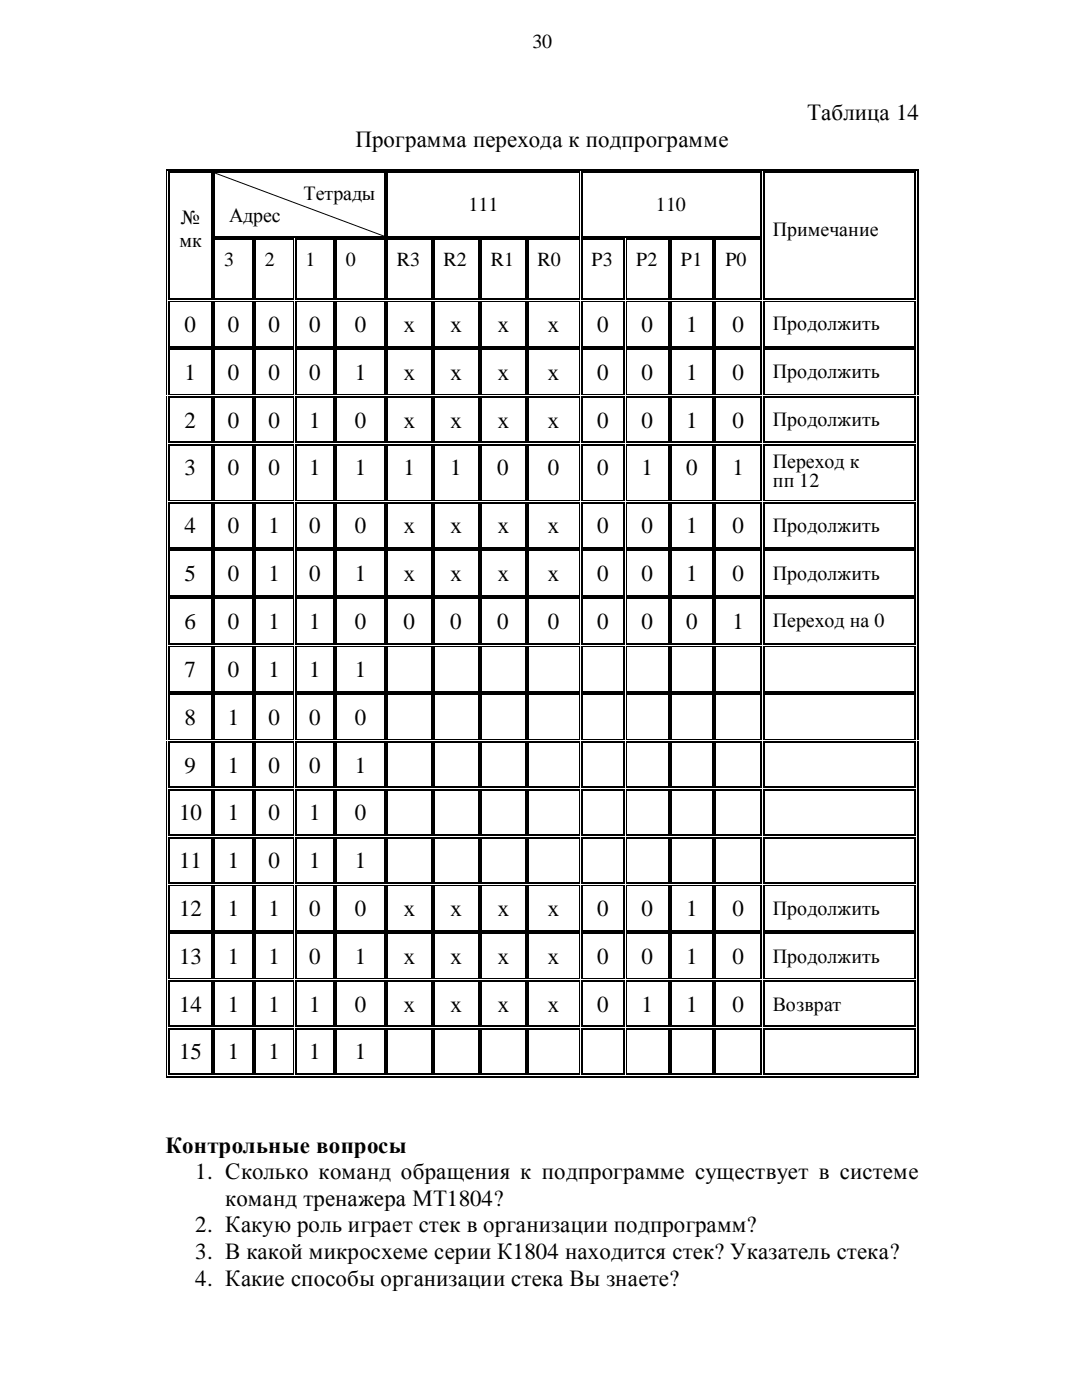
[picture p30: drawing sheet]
<svg xmlns="http://www.w3.org/2000/svg" width="216mm" height="279mm" viewBox="0 0 216 279" stroke-linecap="round" stroke-linejoin="round" font-family="sans-serif">
<defs><g id="words">
<g font-size="4.6">
<text x="71" y="29.4">Программапереходакподпрограмме</text>
<text x="161" y="24">Таблица14</text>
<text x="36.8" y="66.2">0</text>
<text x="45.5" y="66.2">0</text>
<text x="53.6" y="66.2">0</text>
<text x="61.7" y="66.2">0</text>
<text x="70.8" y="66.2">0</text>
<text x="80.6" y="66.2">х</text>
<text x="89.9" y="66.2">х</text>
<text x="99.3" y="66.2">х</text>
<text x="109.3" y="66.2">х</text>
<text x="119.1" y="66.2">0</text>
<text x="128" y="66.2">0</text>
<text x="136.9" y="66.2">1</text>
<text x="146.1" y="66.2">0</text>
<text x="36.8" y="75.8">1</text>
<text x="45.5" y="75.8">0</text>
<text x="53.6" y="75.8">0</text>
<text x="61.7" y="75.8">0</text>
<text x="70.8" y="75.8">1</text>
<text x="80.6" y="75.8">х</text>
<text x="89.9" y="75.8">х</text>
<text x="99.3" y="75.8">х</text>
<text x="109.3" y="75.8">х</text>
<text x="119.1" y="75.8">0</text>
<text x="128" y="75.8">0</text>
<text x="136.9" y="75.8">1</text>
<text x="146.1" y="75.8">0</text>
<text x="36.8" y="85.3">2</text>
<text x="45.5" y="85.3">0</text>
<text x="53.6" y="85.3">0</text>
<text x="61.7" y="85.3">1</text>
<text x="70.8" y="85.3">0</text>
<text x="80.6" y="85.3">х</text>
<text x="89.9" y="85.3">х</text>
<text x="99.3" y="85.3">х</text>
<text x="109.3" y="85.3">х</text>
<text x="119.1" y="85.3">0</text>
<text x="128" y="85.3">0</text>
<text x="136.9" y="85.3">1</text>
<text x="146.1" y="85.3">0</text>
<text x="36.8" y="94.8">3</text>
<text x="45.5" y="94.8">0</text>
<text x="53.6" y="94.8">0</text>
<text x="61.7" y="94.8">1</text>
<text x="70.8" y="94.8">1</text>
<text x="80.5" y="94.8">1</text>
<text x="89.8" y="94.8">1</text>
<text x="99.2" y="94.8">0</text>
<text x="109.3" y="94.8">0</text>
<text x="119.1" y="94.8">0</text>
<text x="128" y="94.8">1</text>
<text x="136.9" y="94.8">0</text>
<text x="146.1" y="94.8">1</text>
<text x="36.8" y="106.4">4</text>
<text x="45.5" y="106.4">0</text>
<text x="53.6" y="106.4">1</text>
<text x="61.7" y="106.4">0</text>
<text x="70.8" y="106.4">0</text>
<text x="80.6" y="106.4">х</text>
<text x="89.9" y="106.4">х</text>
<text x="99.3" y="106.4">х</text>
<text x="109.3" y="106.4">х</text>
<text x="119.1" y="106.4">0</text>
<text x="128" y="106.4">0</text>
<text x="136.9" y="106.4">1</text>
<text x="146.1" y="106.4">0</text>
<text x="36.8" y="115.9">5</text>
<text x="45.5" y="115.9">0</text>
<text x="53.6" y="115.9">1</text>
<text x="61.7" y="115.9">0</text>
<text x="70.8" y="115.9">1</text>
<text x="80.6" y="115.9">х</text>
<text x="89.9" y="115.9">х</text>
<text x="99.3" y="115.9">х</text>
<text x="109.3" y="115.9">х</text>
<text x="119.1" y="115.9">0</text>
<text x="128" y="115.9">0</text>
<text x="136.9" y="115.9">1</text>
<text x="146.1" y="115.9">0</text>
<text x="36.8" y="125.5">6</text>
<text x="45.5" y="125.5">0</text>
<text x="53.6" y="125.5">1</text>
<text x="61.7" y="125.5">1</text>
<text x="70.8" y="125.5">0</text>
<text x="80.5" y="125.5">0</text>
<text x="89.8" y="125.5">0</text>
<text x="99.2" y="125.5">0</text>
<text x="109.3" y="125.5">0</text>
<text x="119.1" y="125.5">0</text>
<text x="128" y="125.5">0</text>
<text x="136.9" y="125.5">0</text>
<text x="146.1" y="125.5">1</text>
<text x="36.8" y="135">7</text>
<text x="45.5" y="135">0</text>
<text x="53.6" y="135">1</text>
<text x="61.7" y="135">1</text>
<text x="70.8" y="135">1</text>
<text x="36.8" y="144.6">8</text>
<text x="45.5" y="144.6">1</text>
<text x="53.6" y="144.6">0</text>
<text x="61.7" y="144.6">0</text>
<text x="70.8" y="144.6">0</text>
<text x="36.8" y="154.2">9</text>
<text x="45.5" y="154.2">1</text>
<text x="53.6" y="154.2">0</text>
<text x="61.7" y="154.2">0</text>
<text x="70.8" y="154.2">1</text>
<text x="35.7" y="163.7">10</text>
<text x="45.5" y="163.7">1</text>
<text x="53.6" y="163.7">0</text>
<text x="61.7" y="163.7">1</text>
<text x="70.8" y="163.7">0</text>
<text x="35.7" y="173.2">11</text>
<text x="45.5" y="173.2">1</text>
<text x="53.6" y="173.2">0</text>
<text x="61.7" y="173.2">1</text>
<text x="70.8" y="173.2">1</text>
<text x="35.7" y="182.8">12</text>
<text x="45.5" y="182.8">1</text>
<text x="53.6" y="182.8">1</text>
<text x="61.7" y="182.8">0</text>
<text x="70.8" y="182.8">0</text>
<text x="80.6" y="182.8">х</text>
<text x="89.9" y="182.8">х</text>
<text x="99.3" y="182.8">х</text>
<text x="109.3" y="182.8">х</text>
<text x="119.1" y="182.8">0</text>
<text x="128" y="182.8">0</text>
<text x="136.9" y="182.8">1</text>
<text x="146.1" y="182.8">0</text>
<text x="35.7" y="192.4">13</text>
<text x="45.5" y="192.4">1</text>
<text x="53.6" y="192.4">1</text>
<text x="61.7" y="192.4">0</text>
<text x="70.8" y="192.4">1</text>
<text x="80.6" y="192.4">х</text>
<text x="89.9" y="192.4">х</text>
<text x="99.3" y="192.4">х</text>
<text x="109.3" y="192.4">х</text>
<text x="119.1" y="192.4">0</text>
<text x="128" y="192.4">0</text>
<text x="136.9" y="192.4">1</text>
<text x="146.1" y="192.4">0</text>
<text x="35.7" y="201.9">14</text>
<text x="45.5" y="201.9">1</text>
<text x="53.6" y="201.9">1</text>
<text x="61.7" y="201.9">1</text>
<text x="70.8" y="201.9">0</text>
<text x="80.6" y="201.9">х</text>
<text x="89.9" y="201.9">х</text>
<text x="99.3" y="201.9">х</text>
<text x="109.3" y="201.9">х</text>
<text x="119.1" y="201.9">0</text>
<text x="128" y="201.9">1</text>
<text x="136.9" y="201.9">1</text>
<text x="146.1" y="201.9">0</text>
<text x="35.7" y="211.4">15</text>
<text x="45.5" y="211.4">1</text>
<text x="53.6" y="211.4">1</text>
<text x="61.7" y="211.4">1</text>
<text x="70.8" y="211.4">1</text>
<text x="33" y="230">Контрольныевопросы</text>
<text x="38.9" y="235.3">1. Сколько команд обращения к подпрограммесуществует в системе</text>
<text x="38.9" y="246">2. Какую рольиграет стекв организацииподпрограмм?</text>
<text x="45" y="240.6">команд тренажераМТ1804?</text>
<text x="38.9" y="251.3">3. В какой микросхемесерииК1804 находится стек? Указательстека?</text>
<text x="38.9" y="256.6">4. Какиеспособы организациистекаВы знаете?</text>
</g>
<g font-size="4">
<text x="106.3" y="9.7">30</text>
<text x="60.5" y="39.9">Тетрды</text>
<text x="68.5" y="39.9">а</text>
<text x="36.1" y="44.8">№</text>
<text x="45.7" y="44.4">Адр</text>
<text x="52.5" y="44.4">ес</text>
<text x="93.5" y="42.2">111</text>
<text x="130.9" y="42.2">110</text>
<text x="154.2" y="47.1">Примечание</text>
<text x="35.8" y="49.4">мк</text>
<text x="44.7" y="53.2">3</text>
<text x="52.8" y="53.2">2</text>
<text x="61" y="53.2">1</text>
<text x="69" y="53.2">0</text>
<text x="79.2" y="53.2">R3</text>
<text x="88.5" y="53.2">R2</text>
<text x="97.9" y="53.2">R1</text>
<text x="107.3" y="53.2">R0</text>
<text x="118.1" y="53.2">P3</text>
<text x="127" y="53.2">P2</text>
<text x="135.9" y="53.2">P1</text>
<text x="144.8" y="53.2">P0</text>
<text x="154.2" y="66">Продолжить</text>
<text x="154.2" y="75.5">Продолжить</text>
<text x="154.2" y="85.1">Продолжить</text>
<text x="154.2" y="93.4">Перход к</text>
<text x="160.8" y="93.4">е</text>
<text x="154.2" y="97.1">пп12</text>
<text x="154.2" y="106.2">Продолжить</text>
<text x="154.2" y="115.7">Продолжить</text>
<text x="154.2" y="125.2">Перход на0</text>
<text x="160.8" y="125.2">е</text>
<text x="154.2" y="182.5">Продолжить</text>
<text x="154.2" y="192.1">Продолжить</text>
<text x="154.2" y="201.7">Возврат</text>
</g>
</g></defs>
<g fill="none" stroke="#000" stroke-width=".2">
<path d="M33.3 33.8v26.1M42.9 34.5l33.8 12.7M115.7 34.5v12.7M33.3 59.9v9.4M58.6 47.8v11.7M115.7 47.8v11.7M125 47.8v11.7M33.3 69.4v9.5M33.3 79v9.5M33.8 60.1h8.4M33.8 78.7h8.4M42.9 60.1h7.5"/>
<path d="M42.9 78.7h7.5M51.1 60.1h7.4M51.1 78.7h7.4M58.6 60.2v8.9M58.6 69.8v8.9M58.6 79.3v8.8M59.2 60.1h7.3M59.2 78.7h7.3M67.2 60.1h9.5M67.2 78.7h9.5M77.4 60.1h8.6M77.4 78.7h8.6"/>
<path d="M86.7 60.1h8.7M86.7 78.7h8.7M96.1 60.1h8.6M96.1 78.7h8.6M105.4 60.1h10.2M105.4 78.7h10.2M115.7 60.2v8.9M115.7 69.8v8.9M115.7 79.3v8.8M116.2 60.1h8.2M116.2 78.7h8.2M125 60.2v8.9"/>
<path d="M125 69.8v8.9M125 79.3v8.8M125.1 60.1h8.2M125.1 78.7h8.2M134 60.1h8.2M134 78.7h8.2M142.8 60.1h8.9M142.8 78.7h8.9M152.5 60.1h30M152.5 78.7h30M33.3 88.6v11.4M33.8 99.8h8.4"/>
<path d="M42.9 99.8h7.5M51.1 99.8h7.4M58.6 88.9v10.8M59.2 99.8h7.3M67.2 99.8h9.5M77.4 99.8h8.6M86.7 99.8h8.7M96.1 99.8h8.6M105.4 99.8h10.2M115.7 88.9v10.8M116.2 99.8h8.2M125 88.9v10.8"/>
<path d="M125.1 99.8h8.2M134 99.8h8.2M142.8 99.8h8.9M152.5 99.8h30M33.3 100.1v9.5M33.3 109.6v9.5M33.3 119.2v9.5M58.6 100.4v8.8M58.6 110v8.8M58.6 119.5v8.9M115.7 100.4v8.8M115.7 110v8.8"/>
<path d="M115.7 119.5v8.9M125 100.4v8.8M125 110v8.8M125 119.5v8.9M33.3 128.8v9.5M33.3 138.3v9.4M33.8 128.9h8.4M42.9 128.9h7.5M51.1 128.9h7.4M58.6 129v8.9M58.6 138.6v8.9M59.2 128.9h7.3"/>
<path d="M67.2 128.9h9.5M77.4 128.9h8.6M86.7 128.9h8.7M96.1 128.9h8.6M105.4 128.9h10.2M115.7 129v8.9M115.7 138.6v8.9M116.2 128.9h8.2M125 129v8.9M125 138.6v8.9M125.1 128.9h8.2M134 128.9h8.2"/>
<path d="M142.8 128.9h8.9M152.5 128.9h30M33.3 147.8v9.5M33.3 157.4v9.5M33.8 147.6h8.4M42.9 147.6h7.5M51.1 147.6h7.4M58.6 148.2v8.8M58.6 157.7v8.8M59.2 147.6h7.3M67.2 147.6h9.5M77.4 147.6h8.6"/>
<path d="M86.7 147.6h8.7M96.1 147.6h8.6M105.4 147.6h10.2M115.7 148.2v8.8M115.7 157.7v8.8M116.2 147.6h8.2M125 148.2v8.8M125 157.7v8.8M125.1 147.6h8.2M134 147.6h8.2M142.8 147.6h8.9M152.5 147.6h30"/>
<path d="M33.3 167v9.4M33.3 176.5v9.5M33.8 176.7h8.4M42.9 176.7h7.5M51.1 176.7h7.4M58.6 167.3v8.8M58.6 176.8v8.9M59.2 176.7h7.3M67.2 176.7h9.5M77.4 176.7h8.6M86.7 176.7h8.7M96.1 176.7h8.6"/>
<path d="M105.4 176.7h10.2M115.7 167.3v8.8M115.7 176.8v8.9M116.2 176.7h8.2M125 167.3v8.8M125 176.8v8.9M125.1 176.7h8.2M134 176.7h8.2M142.8 176.7h8.9M152.5 176.7h30M33.3 186.1v9.4M33.3 195.6v9.5"/>
<path d="M33.8 195.3h8.4M42.9 195.3h7.5M51.1 195.3h7.4M58.6 186.4v8.8M58.6 195.9v8.8M59.2 195.3h7.3M67.2 195.3h9.5M77.4 195.3h8.6M86.7 195.3h8.7M96.1 195.3h8.6M105.4 195.3h10.2M115.7 186.4v8.8"/>
<path d="M115.7 195.9v8.8M116.2 195.3h8.2M125 186.4v8.8M125 195.9v8.8M125.1 195.3h8.2M134 195.3h8.2M142.8 195.3h8.9M152.5 195.3h30M33.3 205.1v9.7M58.6 205.5v8.8M115.7 205.5v8.8M125 205.5v8.8"/>
</g>
<g fill="#000">
<path d="M33.2 33.8h.2v.2h-.2zM33.5 34.3h.3v.2h-.3zM42.2 34.3h.3v.2h-.3zM42.6 33.8h.2v.2h-.2zM42.7 34.3h.2v.2h-.2zM76.7 34.3h.3v.2h-.3zM77 33.8h.2v.2h-.2zM77.1 34.3h.3v.2h-.3zM115.6 34.3h.1v.2h-.1zM115.8 33.8h.3v.2h-.3zM115.9 34.3h.3v.2h-.3zM151.7 34.3h.3v.2h-.3z"/>
<path d="M152.1 33.8h.2v.2h-.2zM152.2 34.3h.3v.2h-.3zM182.5 34.3h.3v.2h-.3zM183 33.8h.2v.2h-.2zM33.5 59.5h.3v.3h-.3zM42.2 59.5h.3v.3h-.3zM42.7 47.2h.2v.2h-.2zM42.7 47.6h.2v.2h-.2zM42.7 59.5h.2v.3h-.2zM50.4 47.6h.2v.2h-.2zM50.4 59.5h.2v.3h-.2zM50.8 47.6h.3v.2h-.3z"/>
<path d="M50.8 59.5h.3v.3h-.3zM58.5 47.6h.2v.2h-.2zM58.5 59.5h.2v.3h-.2zM58.9 47.6h.3v.2h-.3zM58.9 59.5h.3v.3h-.3zM66.5 47.6h.3v.2h-.3zM66.5 59.5h.3v.3h-.3zM67 47.6h.2v.2h-.2zM67 59.5h.2v.3h-.2zM76.7 47.2h.3v.2h-.3zM76.7 47.6h.3v.2h-.3zM76.7 59.5h.3v.3h-.3z"/>
<path d="M77.1 47.2h.3v.2h-.3zM77.1 47.6h.3v.2h-.3zM77.1 59.5h.3v.3h-.3zM86 47.6h.3v.2h-.3zM86 59.5h.3v.3h-.3zM86.4 47.6h.3v.2h-.3zM86.4 59.5h.3v.3h-.3zM95.4 47.6h.3v.2h-.3zM95.4 59.5h.3v.3h-.3zM95.8 47.6h.3v.2h-.3zM95.8 59.5h.3v.3h-.3zM104.7 47.6h.3v.2h-.3z"/>
<path d="M104.7 59.5h.3v.3h-.3zM105.2 47.6h.2v.2h-.2zM105.2 59.5h.2v.3h-.2zM115.6 47.2h.1v.2h-.1zM115.6 47.6h.1v.2h-.1zM115.6 59.5h.1v.3h-.1zM115.9 47.2h.3v.2h-.3zM115.9 47.6h.3v.2h-.3zM115.9 59.5h.3v.3h-.3zM124.4 47.6h.2v.2h-.2zM124.4 59.5h.2v.3h-.2zM124.9 47.6h.2v.2h-.2z"/>
<path d="M124.9 59.5h.2v.3h-.2zM133.3 47.6h.2v.2h-.2zM133.3 59.5h.2v.3h-.2zM133.8 47.6h.2v.2h-.2zM133.8 59.5h.2v.3h-.2zM142.2 47.6h.2v.2h-.2zM142.2 59.5h.2v.3h-.2zM142.6 47.6h.2v.2h-.2zM142.6 59.5h.2v.3h-.2zM151.7 47.2h.3v.2h-.3zM151.7 47.6h.3v.2h-.3zM151.7 59.5h.3v.3h-.3z"/>
<path d="M152.2 59.5h.3v.3h-.3zM182.5 59.5h.3v.3h-.3zM33.5 60h.3v.2h-.3zM33.5 69.1h.3v.2h-.3zM33.5 69.5h.3v.3h-.3zM33.5 78.7h.3v.1h-.3zM33.5 79.1h.3v.2h-.3zM42.2 60h.3v.2h-.3zM42.2 69.1h.3v.2h-.3zM42.2 69.5h.3v.3h-.3zM42.2 78.7h.3v.1h-.3zM42.2 79.1h.3v.2h-.3z"/>
<path d="M42.7 60h.2v.2h-.2zM42.7 69.1h.2v.2h-.2zM42.7 69.5h.2v.3h-.2zM42.7 78.7h.2v.1h-.2zM42.7 79.1h.2v.2h-.2zM50.4 60h.2v.2h-.2zM50.4 69.1h.2v.2h-.2zM50.4 69.5h.2v.3h-.2zM50.4 78.7h.2v.1h-.2zM50.4 79.1h.2v.2h-.2zM50.8 60h.3v.2h-.3zM50.8 69.1h.3v.2h-.3z"/>
<path d="M50.8 69.5h.3v.3h-.3zM50.8 78.7h.3v.1h-.3zM50.8 79.1h.3v.2h-.3zM58.5 60h.2v.2h-.2zM58.5 69.1h.2v.2h-.2zM58.5 69.5h.2v.3h-.2zM58.5 78.7h.2v.1h-.2zM58.5 79.1h.2v.2h-.2zM58.9 60h.3v.2h-.3zM58.9 69.1h.3v.2h-.3zM58.9 69.5h.3v.3h-.3zM58.9 78.7h.3v.1h-.3z"/>
<path d="M58.9 79.1h.3v.2h-.3zM66.5 60h.3v.2h-.3zM66.5 69.1h.3v.2h-.3zM66.5 69.5h.3v.3h-.3zM66.5 78.7h.3v.1h-.3zM66.5 79.1h.3v.2h-.3zM67 60h.2v.2h-.2zM67 69.1h.2v.2h-.2zM67 69.5h.2v.3h-.2zM67 78.7h.2v.1h-.2zM67 79.1h.2v.2h-.2zM76.7 60h.3v.2h-.3z"/>
<path d="M76.7 69.1h.3v.2h-.3zM76.7 69.5h.3v.3h-.3zM76.7 78.7h.3v.1h-.3zM76.7 79.1h.3v.2h-.3zM77.1 60h.3v.2h-.3zM77.1 69.1h.3v.2h-.3zM77.1 69.5h.3v.3h-.3zM77.1 78.7h.3v.1h-.3zM77.1 79.1h.3v.2h-.3zM86 60h.3v.2h-.3zM86 69.1h.3v.2h-.3zM86 69.5h.3v.3h-.3z"/>
<path d="M86 78.7h.3v.1h-.3zM86 79.1h.3v.2h-.3zM86.4 60h.3v.2h-.3zM86.4 69.1h.3v.2h-.3zM86.4 69.5h.3v.3h-.3zM86.4 78.7h.3v.1h-.3zM86.4 79.1h.3v.2h-.3zM95.4 60h.3v.2h-.3zM95.4 69.1h.3v.2h-.3zM95.4 69.5h.3v.3h-.3zM95.4 78.7h.3v.1h-.3zM95.4 79.1h.3v.2h-.3z"/>
<path d="M95.8 60h.3v.2h-.3zM95.8 69.1h.3v.2h-.3zM95.8 69.5h.3v.3h-.3zM95.8 78.7h.3v.1h-.3zM95.8 79.1h.3v.2h-.3zM104.7 60h.3v.2h-.3zM104.7 69.1h.3v.2h-.3zM104.7 69.5h.3v.3h-.3zM104.7 78.7h.3v.1h-.3zM104.7 79.1h.3v.2h-.3zM105.2 60h.2v.2h-.2zM105.2 69.1h.2v.2h-.2z"/>
<path d="M105.2 69.5h.2v.3h-.2zM105.2 78.7h.2v.1h-.2zM105.2 79.1h.2v.2h-.2zM115.6 60h.1v.2h-.1zM115.6 69.1h.1v.2h-.1zM115.6 69.5h.1v.3h-.1zM115.6 78.7h.1v.1h-.1zM115.6 79.1h.1v.2h-.1zM115.9 60h.3v.2h-.3zM115.9 69.1h.3v.2h-.3zM115.9 69.5h.3v.3h-.3zM115.9 78.7h.3v.1h-.3z"/>
<path d="M115.9 79.1h.3v.2h-.3zM124.4 60h.2v.2h-.2zM124.4 69.1h.2v.2h-.2zM124.4 69.5h.2v.3h-.2zM124.4 78.7h.2v.1h-.2zM124.4 79.1h.2v.2h-.2zM124.9 60h.2v.2h-.2zM124.9 69.1h.2v.2h-.2zM124.9 69.5h.2v.3h-.2zM124.9 78.7h.2v.1h-.2zM124.9 79.1h.2v.2h-.2zM133.3 60h.2v.2h-.2z"/>
<path d="M133.3 69.1h.2v.2h-.2zM133.3 69.5h.2v.3h-.2zM133.3 78.7h.2v.1h-.2zM133.3 79.1h.2v.2h-.2zM133.8 60h.2v.2h-.2zM133.8 69.1h.2v.2h-.2zM133.8 69.5h.2v.3h-.2zM133.8 78.7h.2v.1h-.2zM133.8 79.1h.2v.2h-.2zM142.2 60h.2v.2h-.2zM142.2 69.1h.2v.2h-.2zM142.2 69.5h.2v.3h-.2z"/>
<path d="M142.2 78.7h.2v.1h-.2zM142.2 79.1h.2v.2h-.2zM142.6 60h.2v.2h-.2zM142.6 69.1h.2v.2h-.2zM142.6 69.5h.2v.3h-.2zM142.6 78.7h.2v.1h-.2zM142.6 79.1h.2v.2h-.2zM151.7 60h.3v.2h-.3zM151.7 69.1h.3v.2h-.3zM151.7 69.5h.3v.3h-.3zM151.7 78.7h.3v.1h-.3zM151.7 79.1h.3v.2h-.3z"/>
<path d="M152.2 60h.3v.2h-.3zM152.2 69.1h.3v.2h-.3zM152.2 69.5h.3v.3h-.3zM152.2 78.7h.3v.1h-.3zM152.2 79.1h.3v.2h-.3zM182.5 60h.3v.2h-.3zM182.5 69.1h.3v.2h-.3zM182.5 69.5h.3v.3h-.3zM182.5 78.7h.3v.1h-.3zM182.5 79.1h.3v.2h-.3zM33.5 88.1h.3v.3h-.3zM33.5 88.6h.3v.3h-.3z"/>
<path d="M33.5 99.7h.3v.2h-.3zM42.2 88.1h.3v.3h-.3zM42.2 88.6h.3v.3h-.3zM42.2 99.7h.3v.2h-.3zM42.7 88.1h.2v.3h-.2zM42.7 88.6h.2v.3h-.2zM42.7 99.7h.2v.2h-.2zM50.4 88.1h.2v.3h-.2zM50.4 88.6h.2v.3h-.2zM50.4 99.7h.2v.2h-.2zM50.8 88.1h.3v.3h-.3zM50.8 88.6h.3v.3h-.3z"/>
<path d="M50.8 99.7h.3v.2h-.3zM58.5 88.1h.2v.3h-.2zM58.5 88.6h.2v.3h-.2zM58.5 99.7h.2v.2h-.2zM58.9 88.1h.3v.3h-.3zM58.9 88.6h.3v.3h-.3zM58.9 99.7h.3v.2h-.3zM66.5 88.1h.3v.3h-.3zM66.5 88.6h.3v.3h-.3zM66.5 99.7h.3v.2h-.3zM67 88.1h.2v.3h-.2zM67 88.6h.2v.3h-.2z"/>
<path d="M67 99.7h.2v.2h-.2zM76.7 88.1h.3v.3h-.3zM76.7 88.6h.3v.3h-.3zM76.7 99.7h.3v.2h-.3zM77.1 88.1h.3v.3h-.3zM77.1 88.6h.3v.3h-.3zM77.1 99.7h.3v.2h-.3zM86 88.1h.3v.3h-.3zM86 88.6h.3v.3h-.3zM86 99.7h.3v.2h-.3zM86.4 88.1h.3v.3h-.3zM86.4 88.6h.3v.3h-.3z"/>
<path d="M86.4 99.7h.3v.2h-.3zM95.4 88.1h.3v.3h-.3zM95.4 88.6h.3v.3h-.3zM95.4 99.7h.3v.2h-.3zM95.8 88.1h.3v.3h-.3zM95.8 88.6h.3v.3h-.3zM95.8 99.7h.3v.2h-.3zM104.7 88.1h.3v.3h-.3zM104.7 88.6h.3v.3h-.3zM104.7 99.7h.3v.2h-.3zM105.2 88.1h.2v.3h-.2zM105.2 88.6h.2v.3h-.2z"/>
<path d="M105.2 99.7h.2v.2h-.2zM115.6 88.1h.1v.3h-.1zM115.6 88.6h.1v.3h-.1zM115.6 99.7h.1v.2h-.1zM115.9 88.1h.3v.3h-.3zM115.9 88.6h.3v.3h-.3zM115.9 99.7h.3v.2h-.3zM124.4 88.1h.2v.3h-.2zM124.4 88.6h.2v.3h-.2zM124.4 99.7h.2v.2h-.2zM124.9 88.1h.2v.3h-.2zM124.9 88.6h.2v.3h-.2z"/>
<path d="M124.9 99.7h.2v.2h-.2zM133.3 88.1h.2v.3h-.2zM133.3 88.6h.2v.3h-.2zM133.3 99.7h.2v.2h-.2zM133.8 88.1h.2v.3h-.2zM133.8 88.6h.2v.3h-.2zM133.8 99.7h.2v.2h-.2zM142.2 88.1h.2v.3h-.2zM142.2 88.6h.2v.3h-.2zM142.2 99.7h.2v.2h-.2zM142.6 88.1h.2v.3h-.2zM142.6 88.6h.2v.3h-.2z"/>
<path d="M142.6 99.7h.2v.2h-.2zM151.7 88.1h.3v.3h-.3zM151.7 88.6h.3v.3h-.3zM151.7 99.7h.3v.2h-.3zM152.2 88.1h.3v.3h-.3zM152.2 88.6h.3v.3h-.3zM152.2 99.7h.3v.2h-.3zM182.5 88.1h.3v.3h-.3zM182.5 88.6h.3v.3h-.3zM182.5 99.7h.3v.2h-.3zM33.5 100.2h.3v.2h-.3zM33.5 109.2h.3v.3h-.3z"/>
<path d="M33.5 109.7h.3v.3h-.3zM33.5 118.8h.3v.2h-.3zM33.5 119.3h.3v.2h-.3zM42.2 100.2h.3v.2h-.3zM42.2 109.2h.3v.3h-.3zM42.2 109.7h.3v.3h-.3zM42.2 118.8h.3v.2h-.3zM42.2 119.3h.3v.2h-.3zM42.7 100.2h.2v.2h-.2zM42.7 109.2h.2v.3h-.2zM42.7 109.7h.2v.3h-.2zM42.7 118.8h.2v.2h-.2z"/>
<path d="M42.7 119.3h.2v.2h-.2zM50.4 100.2h.2v.2h-.2zM50.4 109.2h.2v.3h-.2zM50.4 109.7h.2v.3h-.2zM50.4 118.8h.2v.2h-.2zM50.4 119.3h.2v.2h-.2zM50.8 100.2h.3v.2h-.3zM50.8 109.2h.3v.3h-.3zM50.8 109.7h.3v.3h-.3zM50.8 118.8h.3v.2h-.3zM50.8 119.3h.3v.2h-.3zM58.5 100.2h.2v.2h-.2z"/>
<path d="M58.5 109.2h.2v.3h-.2zM58.5 109.7h.2v.3h-.2zM58.5 118.8h.2v.2h-.2zM58.5 119.3h.2v.2h-.2zM58.9 100.2h.3v.2h-.3zM58.9 109.2h.3v.3h-.3zM58.9 109.7h.3v.3h-.3zM58.9 118.8h.3v.2h-.3zM58.9 119.3h.3v.2h-.3zM66.5 100.2h.3v.2h-.3zM66.5 109.2h.3v.3h-.3zM66.5 109.7h.3v.3h-.3z"/>
<path d="M66.5 118.8h.3v.2h-.3zM66.5 119.3h.3v.2h-.3zM67 100.2h.2v.2h-.2zM67 109.2h.2v.3h-.2zM67 109.7h.2v.3h-.2zM67 118.8h.2v.2h-.2zM67 119.3h.2v.2h-.2zM76.7 100.2h.3v.2h-.3zM76.7 109.2h.3v.3h-.3zM76.7 109.7h.3v.3h-.3zM76.7 118.8h.3v.2h-.3zM76.7 119.3h.3v.2h-.3z"/>
<path d="M77.1 100.2h.3v.2h-.3zM77.1 109.2h.3v.3h-.3zM77.1 109.7h.3v.3h-.3zM77.1 118.8h.3v.2h-.3zM77.1 119.3h.3v.2h-.3zM86 100.2h.3v.2h-.3zM86 109.2h.3v.3h-.3zM86 109.7h.3v.3h-.3zM86 118.8h.3v.2h-.3zM86 119.3h.3v.2h-.3zM86.4 100.2h.3v.2h-.3zM86.4 109.2h.3v.3h-.3z"/>
<path d="M86.4 109.7h.3v.3h-.3zM86.4 118.8h.3v.2h-.3zM86.4 119.3h.3v.2h-.3zM95.4 100.2h.3v.2h-.3zM95.4 109.2h.3v.3h-.3zM95.4 109.7h.3v.3h-.3zM95.4 118.8h.3v.2h-.3zM95.4 119.3h.3v.2h-.3zM95.8 100.2h.3v.2h-.3zM95.8 109.2h.3v.3h-.3zM95.8 109.7h.3v.3h-.3zM95.8 118.8h.3v.2h-.3z"/>
<path d="M95.8 119.3h.3v.2h-.3zM104.7 100.2h.3v.2h-.3zM104.7 109.2h.3v.3h-.3zM104.7 109.7h.3v.3h-.3zM104.7 118.8h.3v.2h-.3zM104.7 119.3h.3v.2h-.3zM105.2 100.2h.2v.2h-.2zM105.2 109.2h.2v.3h-.2zM105.2 109.7h.2v.3h-.2zM105.2 118.8h.2v.2h-.2zM105.2 119.3h.2v.2h-.2zM115.6 100.2h.1v.2h-.1z"/>
<path d="M115.6 109.2h.1v.3h-.1zM115.6 109.7h.1v.3h-.1zM115.6 118.8h.1v.2h-.1zM115.6 119.3h.1v.2h-.1zM115.9 100.2h.3v.2h-.3zM115.9 109.2h.3v.3h-.3zM115.9 109.7h.3v.3h-.3zM115.9 118.8h.3v.2h-.3zM115.9 119.3h.3v.2h-.3zM124.4 100.2h.2v.2h-.2zM124.4 109.2h.2v.3h-.2zM124.4 109.7h.2v.3h-.2z"/>
<path d="M124.4 118.8h.2v.2h-.2zM124.4 119.3h.2v.2h-.2zM124.9 100.2h.2v.2h-.2zM124.9 109.2h.2v.3h-.2zM124.9 109.7h.2v.3h-.2zM124.9 118.8h.2v.2h-.2zM124.9 119.3h.2v.2h-.2zM133.3 100.2h.2v.2h-.2zM133.3 109.2h.2v.3h-.2zM133.3 109.7h.2v.3h-.2zM133.3 118.8h.2v.2h-.2zM133.3 119.3h.2v.2h-.2z"/>
<path d="M133.8 100.2h.2v.2h-.2zM133.8 109.2h.2v.3h-.2zM133.8 109.7h.2v.3h-.2zM133.8 118.8h.2v.2h-.2zM133.8 119.3h.2v.2h-.2zM142.2 100.2h.2v.2h-.2zM142.2 109.2h.2v.3h-.2zM142.2 109.7h.2v.3h-.2zM142.2 118.8h.2v.2h-.2zM142.2 119.3h.2v.2h-.2zM142.6 100.2h.2v.2h-.2zM142.6 109.2h.2v.3h-.2z"/>
<path d="M142.6 109.7h.2v.3h-.2zM142.6 118.8h.2v.2h-.2zM142.6 119.3h.2v.2h-.2zM151.7 100.2h.3v.2h-.3zM151.7 109.2h.3v.3h-.3zM151.7 109.7h.3v.3h-.3zM151.7 118.8h.3v.2h-.3zM151.7 119.3h.3v.2h-.3zM152.2 100.2h.3v.2h-.3zM152.2 109.2h.3v.3h-.3zM152.2 109.7h.3v.3h-.3zM152.2 118.8h.3v.2h-.3z"/>
<path d="M152.2 119.3h.3v.2h-.3zM182.5 100.2h.3v.2h-.3zM182.5 109.2h.3v.3h-.3zM182.5 109.7h.3v.3h-.3zM182.5 118.8h.3v.2h-.3zM182.5 119.3h.3v.2h-.3zM33.5 128.4h.3v.2h-.3zM33.5 128.9h.3v.1h-.3zM33.5 137.9h.3v.3h-.3zM33.5 138.3h.3v.3h-.3zM42.2 128.4h.3v.2h-.3zM42.2 128.9h.3v.1h-.3z"/>
<path d="M42.2 137.9h.3v.3h-.3zM42.2 138.3h.3v.3h-.3zM42.7 128.4h.2v.2h-.2zM42.7 128.9h.2v.1h-.2zM42.7 137.9h.2v.3h-.2zM42.7 138.3h.2v.3h-.2zM50.4 128.4h.2v.2h-.2zM50.4 128.9h.2v.1h-.2zM50.4 137.9h.2v.3h-.2zM50.4 138.3h.2v.3h-.2zM50.8 128.4h.3v.2h-.3zM50.8 128.9h.3v.1h-.3z"/>
<path d="M50.8 137.9h.3v.3h-.3zM50.8 138.3h.3v.3h-.3zM58.5 128.4h.2v.2h-.2zM58.5 128.9h.2v.1h-.2zM58.5 137.9h.2v.3h-.2zM58.5 138.3h.2v.3h-.2zM58.9 128.4h.3v.2h-.3zM58.9 128.9h.3v.1h-.3zM58.9 137.9h.3v.3h-.3zM58.9 138.3h.3v.3h-.3zM66.5 128.4h.3v.2h-.3zM66.5 128.9h.3v.1h-.3z"/>
<path d="M66.5 137.9h.3v.3h-.3zM66.5 138.3h.3v.3h-.3zM67 128.4h.2v.2h-.2zM67 128.9h.2v.1h-.2zM67 137.9h.2v.3h-.2zM67 138.3h.2v.3h-.2zM76.7 128.4h.3v.2h-.3zM76.7 128.9h.3v.1h-.3zM76.7 137.9h.3v.3h-.3zM76.7 138.3h.3v.3h-.3zM77.1 128.4h.3v.2h-.3zM77.1 128.9h.3v.1h-.3z"/>
<path d="M77.1 137.9h.3v.3h-.3zM77.1 138.3h.3v.3h-.3zM86 128.4h.3v.2h-.3zM86 128.9h.3v.1h-.3zM86 137.9h.3v.3h-.3zM86 138.3h.3v.3h-.3zM86.4 128.4h.3v.2h-.3zM86.4 128.9h.3v.1h-.3zM86.4 137.9h.3v.3h-.3zM86.4 138.3h.3v.3h-.3zM95.4 128.4h.3v.2h-.3zM95.4 128.9h.3v.1h-.3z"/>
<path d="M95.4 137.9h.3v.3h-.3zM95.4 138.3h.3v.3h-.3zM95.8 128.4h.3v.2h-.3zM95.8 128.9h.3v.1h-.3zM95.8 137.9h.3v.3h-.3zM95.8 138.3h.3v.3h-.3zM104.7 128.4h.3v.2h-.3zM104.7 128.9h.3v.1h-.3zM104.7 137.9h.3v.3h-.3zM104.7 138.3h.3v.3h-.3zM105.2 128.4h.2v.2h-.2zM105.2 128.9h.2v.1h-.2z"/>
<path d="M105.2 137.9h.2v.3h-.2zM105.2 138.3h.2v.3h-.2zM115.6 128.4h.1v.2h-.1zM115.6 128.9h.1v.1h-.1zM115.6 137.9h.1v.3h-.1zM115.6 138.3h.1v.3h-.1zM115.9 128.4h.3v.2h-.3zM115.9 128.9h.3v.1h-.3zM115.9 137.9h.3v.3h-.3zM115.9 138.3h.3v.3h-.3zM124.4 128.4h.2v.2h-.2zM124.4 128.9h.2v.1h-.2z"/>
<path d="M124.4 137.9h.2v.3h-.2zM124.4 138.3h.2v.3h-.2zM124.9 128.4h.2v.2h-.2zM124.9 128.9h.2v.1h-.2zM124.9 137.9h.2v.3h-.2zM124.9 138.3h.2v.3h-.2zM133.3 128.4h.2v.2h-.2zM133.3 128.9h.2v.1h-.2zM133.3 137.9h.2v.3h-.2zM133.3 138.3h.2v.3h-.2zM133.8 128.4h.2v.2h-.2zM133.8 128.9h.2v.1h-.2z"/>
<path d="M133.8 137.9h.2v.3h-.2zM133.8 138.3h.2v.3h-.2zM142.2 128.4h.2v.2h-.2zM142.2 128.9h.2v.1h-.2zM142.2 137.9h.2v.3h-.2zM142.2 138.3h.2v.3h-.2zM142.6 128.4h.2v.2h-.2zM142.6 128.9h.2v.1h-.2zM142.6 137.9h.2v.3h-.2zM142.6 138.3h.2v.3h-.2zM151.7 128.4h.3v.2h-.3zM151.7 128.9h.3v.1h-.3z"/>
<path d="M151.7 137.9h.3v.3h-.3zM151.7 138.3h.3v.3h-.3zM152.2 128.4h.3v.2h-.3zM152.2 128.9h.3v.1h-.3zM152.2 137.9h.3v.3h-.3zM152.2 138.3h.3v.3h-.3zM182.5 128.4h.3v.2h-.3zM182.5 128.9h.3v.1h-.3zM182.5 137.9h.3v.3h-.3zM182.5 138.3h.3v.3h-.3zM33.5 147.5h.3v.2h-.3zM33.5 147.9h.3v.3h-.3z"/>
<path d="M33.5 157h.3v.2h-.3zM33.5 157.5h.3v.2h-.3zM42.2 147.5h.3v.2h-.3zM42.2 147.9h.3v.3h-.3zM42.2 157h.3v.2h-.3zM42.2 157.5h.3v.2h-.3zM42.7 147.5h.2v.2h-.2zM42.7 147.9h.2v.3h-.2zM42.7 157h.2v.2h-.2zM42.7 157.5h.2v.2h-.2zM50.4 147.5h.2v.2h-.2zM50.4 147.9h.2v.3h-.2z"/>
<path d="M50.4 157h.2v.2h-.2zM50.4 157.5h.2v.2h-.2zM50.8 147.5h.3v.2h-.3zM50.8 147.9h.3v.3h-.3zM50.8 157h.3v.2h-.3zM50.8 157.5h.3v.2h-.3zM58.5 147.5h.2v.2h-.2zM58.5 147.9h.2v.3h-.2zM58.5 157h.2v.2h-.2zM58.5 157.5h.2v.2h-.2zM58.9 147.5h.3v.2h-.3zM58.9 147.9h.3v.3h-.3z"/>
<path d="M58.9 157h.3v.2h-.3zM58.9 157.5h.3v.2h-.3zM66.5 147.5h.3v.2h-.3zM66.5 147.9h.3v.3h-.3zM66.5 157h.3v.2h-.3zM66.5 157.5h.3v.2h-.3zM67 147.5h.2v.2h-.2zM67 147.9h.2v.3h-.2zM67 157h.2v.2h-.2zM67 157.5h.2v.2h-.2zM76.7 147.5h.3v.2h-.3zM76.7 147.9h.3v.3h-.3z"/>
<path d="M76.7 157h.3v.2h-.3zM76.7 157.5h.3v.2h-.3zM77.1 147.5h.3v.2h-.3zM77.1 147.9h.3v.3h-.3zM77.1 157h.3v.2h-.3zM77.1 157.5h.3v.2h-.3zM86 147.5h.3v.2h-.3zM86 147.9h.3v.3h-.3zM86 157h.3v.2h-.3zM86 157.5h.3v.2h-.3zM86.4 147.5h.3v.2h-.3zM86.4 147.9h.3v.3h-.3z"/>
<path d="M86.4 157h.3v.2h-.3zM86.4 157.5h.3v.2h-.3zM95.4 147.5h.3v.2h-.3zM95.4 147.9h.3v.3h-.3zM95.4 157h.3v.2h-.3zM95.4 157.5h.3v.2h-.3zM95.8 147.5h.3v.2h-.3zM95.8 147.9h.3v.3h-.3zM95.8 157h.3v.2h-.3zM95.8 157.5h.3v.2h-.3zM104.7 147.5h.3v.2h-.3zM104.7 147.9h.3v.3h-.3z"/>
<path d="M104.7 157h.3v.2h-.3zM104.7 157.5h.3v.2h-.3zM105.2 147.5h.2v.2h-.2zM105.2 147.9h.2v.3h-.2zM105.2 157h.2v.2h-.2zM105.2 157.5h.2v.2h-.2zM115.6 147.5h.1v.2h-.1zM115.6 147.9h.1v.3h-.1zM115.6 157h.1v.2h-.1zM115.6 157.5h.1v.2h-.1zM115.9 147.5h.3v.2h-.3zM115.9 147.9h.3v.3h-.3z"/>
<path d="M115.9 157h.3v.2h-.3zM115.9 157.5h.3v.2h-.3zM124.4 147.5h.2v.2h-.2zM124.4 147.9h.2v.3h-.2zM124.4 157h.2v.2h-.2zM124.4 157.5h.2v.2h-.2zM124.9 147.5h.2v.2h-.2zM124.9 147.9h.2v.3h-.2zM124.9 157h.2v.2h-.2zM124.9 157.5h.2v.2h-.2zM133.3 147.5h.2v.2h-.2zM133.3 147.9h.2v.3h-.2z"/>
<path d="M133.3 157h.2v.2h-.2zM133.3 157.5h.2v.2h-.2zM133.8 147.5h.2v.2h-.2zM133.8 147.9h.2v.3h-.2zM133.8 157h.2v.2h-.2zM133.8 157.5h.2v.2h-.2zM142.2 147.5h.2v.2h-.2zM142.2 147.9h.2v.3h-.2zM142.2 157h.2v.2h-.2zM142.2 157.5h.2v.2h-.2zM142.6 147.5h.2v.2h-.2zM142.6 147.9h.2v.3h-.2z"/>
<path d="M142.6 157h.2v.2h-.2zM142.6 157.5h.2v.2h-.2zM151.7 147.5h.3v.2h-.3zM151.7 147.9h.3v.3h-.3zM151.7 157h.3v.2h-.3zM151.7 157.5h.3v.2h-.3zM152.2 147.5h.3v.2h-.3zM152.2 147.9h.3v.3h-.3zM152.2 157h.3v.2h-.3zM152.2 157.5h.3v.2h-.3zM182.5 147.5h.3v.2h-.3zM182.5 147.9h.3v.3h-.3z"/>
<path d="M182.5 157h.3v.2h-.3zM182.5 157.5h.3v.2h-.3zM33.5 166.5h.3v.3h-.3zM33.5 167h.3v.3h-.3zM33.5 176.1h.3v.3h-.3zM33.5 176.6h.3v.2h-.3zM42.2 166.5h.3v.3h-.3zM42.2 167h.3v.3h-.3zM42.2 176.1h.3v.3h-.3zM42.2 176.6h.3v.2h-.3zM42.7 166.5h.2v.3h-.2zM42.7 167h.2v.3h-.2z"/>
<path d="M42.7 176.1h.2v.3h-.2zM42.7 176.6h.2v.2h-.2zM50.4 166.5h.2v.3h-.2zM50.4 167h.2v.3h-.2zM50.4 176.1h.2v.3h-.2zM50.4 176.6h.2v.2h-.2zM50.8 166.5h.3v.3h-.3zM50.8 167h.3v.3h-.3zM50.8 176.1h.3v.3h-.3zM50.8 176.6h.3v.2h-.3zM58.5 166.5h.2v.3h-.2zM58.5 167h.2v.3h-.2z"/>
<path d="M58.5 176.1h.2v.3h-.2zM58.5 176.6h.2v.2h-.2zM58.9 166.5h.3v.3h-.3zM58.9 167h.3v.3h-.3zM58.9 176.1h.3v.3h-.3zM58.9 176.6h.3v.2h-.3zM66.5 166.5h.3v.3h-.3zM66.5 167h.3v.3h-.3zM66.5 176.1h.3v.3h-.3zM66.5 176.6h.3v.2h-.3zM67 166.5h.2v.3h-.2zM67 167h.2v.3h-.2z"/>
<path d="M67 176.1h.2v.3h-.2zM67 176.6h.2v.2h-.2zM76.7 166.5h.3v.3h-.3zM76.7 167h.3v.3h-.3zM76.7 176.1h.3v.3h-.3zM76.7 176.6h.3v.2h-.3zM77.1 166.5h.3v.3h-.3zM77.1 167h.3v.3h-.3zM77.1 176.1h.3v.3h-.3zM77.1 176.6h.3v.2h-.3zM86 166.5h.3v.3h-.3zM86 167h.3v.3h-.3z"/>
<path d="M86 176.1h.3v.3h-.3zM86 176.6h.3v.2h-.3zM86.4 166.5h.3v.3h-.3zM86.4 167h.3v.3h-.3zM86.4 176.1h.3v.3h-.3zM86.4 176.6h.3v.2h-.3zM95.4 166.5h.3v.3h-.3zM95.4 167h.3v.3h-.3zM95.4 176.1h.3v.3h-.3zM95.4 176.6h.3v.2h-.3zM95.8 166.5h.3v.3h-.3zM95.8 167h.3v.3h-.3z"/>
<path d="M95.8 176.1h.3v.3h-.3zM95.8 176.6h.3v.2h-.3zM104.7 166.5h.3v.3h-.3zM104.7 167h.3v.3h-.3zM104.7 176.1h.3v.3h-.3zM104.7 176.6h.3v.2h-.3zM105.2 166.5h.2v.3h-.2zM105.2 167h.2v.3h-.2zM105.2 176.1h.2v.3h-.2zM105.2 176.6h.2v.2h-.2zM115.6 166.5h.1v.3h-.1zM115.6 167h.1v.3h-.1z"/>
<path d="M115.6 176.1h.1v.3h-.1zM115.6 176.6h.1v.2h-.1zM115.9 166.5h.3v.3h-.3zM115.9 167h.3v.3h-.3zM115.9 176.1h.3v.3h-.3zM115.9 176.6h.3v.2h-.3zM124.4 166.5h.2v.3h-.2zM124.4 167h.2v.3h-.2zM124.4 176.1h.2v.3h-.2zM124.4 176.6h.2v.2h-.2zM124.9 166.5h.2v.3h-.2zM124.9 167h.2v.3h-.2z"/>
<path d="M124.9 176.1h.2v.3h-.2zM124.9 176.6h.2v.2h-.2zM133.3 166.5h.2v.3h-.2zM133.3 167h.2v.3h-.2zM133.3 176.1h.2v.3h-.2zM133.3 176.6h.2v.2h-.2zM133.8 166.5h.2v.3h-.2zM133.8 167h.2v.3h-.2zM133.8 176.1h.2v.3h-.2zM133.8 176.6h.2v.2h-.2zM142.2 166.5h.2v.3h-.2zM142.2 167h.2v.3h-.2z"/>
<path d="M142.2 176.1h.2v.3h-.2zM142.2 176.6h.2v.2h-.2zM142.6 166.5h.2v.3h-.2zM142.6 167h.2v.3h-.2zM142.6 176.1h.2v.3h-.2zM142.6 176.6h.2v.2h-.2zM151.7 166.5h.3v.3h-.3zM151.7 167h.3v.3h-.3zM151.7 176.1h.3v.3h-.3zM151.7 176.6h.3v.2h-.3zM152.2 166.5h.3v.3h-.3zM152.2 167h.3v.3h-.3z"/>
<path d="M152.2 176.1h.3v.3h-.3zM152.2 176.6h.3v.2h-.3zM182.5 166.5h.3v.3h-.3zM182.5 167h.3v.3h-.3zM182.5 176.1h.3v.3h-.3zM182.5 176.6h.3v.2h-.3zM33.5 185.7h.3v.2h-.3zM33.5 186.1h.3v.3h-.3zM33.5 195.2h.3v.2h-.3zM33.5 195.7h.3v.2h-.3zM42.2 185.7h.3v.2h-.3zM42.2 186.1h.3v.3h-.3z"/>
<path d="M42.2 195.2h.3v.2h-.3zM42.2 195.7h.3v.2h-.3zM42.7 185.7h.2v.2h-.2zM42.7 186.1h.2v.3h-.2zM42.7 195.2h.2v.2h-.2zM42.7 195.7h.2v.2h-.2zM50.4 185.7h.2v.2h-.2zM50.4 186.1h.2v.3h-.2zM50.4 195.2h.2v.2h-.2zM50.4 195.7h.2v.2h-.2zM50.8 185.7h.3v.2h-.3zM50.8 186.1h.3v.3h-.3z"/>
<path d="M50.8 195.2h.3v.2h-.3zM50.8 195.7h.3v.2h-.3zM58.5 185.7h.2v.2h-.2zM58.5 186.1h.2v.3h-.2zM58.5 195.2h.2v.2h-.2zM58.5 195.7h.2v.2h-.2zM58.9 185.7h.3v.2h-.3zM58.9 186.1h.3v.3h-.3zM58.9 195.2h.3v.2h-.3zM58.9 195.7h.3v.2h-.3zM66.5 185.7h.3v.2h-.3zM66.5 186.1h.3v.3h-.3z"/>
<path d="M66.5 195.2h.3v.2h-.3zM66.5 195.7h.3v.2h-.3zM67 185.7h.2v.2h-.2zM67 186.1h.2v.3h-.2zM67 195.2h.2v.2h-.2zM67 195.7h.2v.2h-.2zM76.7 185.7h.3v.2h-.3zM76.7 186.1h.3v.3h-.3zM76.7 195.2h.3v.2h-.3zM76.7 195.7h.3v.2h-.3zM77.1 185.7h.3v.2h-.3zM77.1 186.1h.3v.3h-.3z"/>
<path d="M77.1 195.2h.3v.2h-.3zM77.1 195.7h.3v.2h-.3zM86 185.7h.3v.2h-.3zM86 186.1h.3v.3h-.3zM86 195.2h.3v.2h-.3zM86 195.7h.3v.2h-.3zM86.4 185.7h.3v.2h-.3zM86.4 186.1h.3v.3h-.3zM86.4 195.2h.3v.2h-.3zM86.4 195.7h.3v.2h-.3zM95.4 185.7h.3v.2h-.3zM95.4 186.1h.3v.3h-.3z"/>
<path d="M95.4 195.2h.3v.2h-.3zM95.4 195.7h.3v.2h-.3zM95.8 185.7h.3v.2h-.3zM95.8 186.1h.3v.3h-.3zM95.8 195.2h.3v.2h-.3zM95.8 195.7h.3v.2h-.3zM104.7 185.7h.3v.2h-.3zM104.7 186.1h.3v.3h-.3zM104.7 195.2h.3v.2h-.3zM104.7 195.7h.3v.2h-.3zM105.2 185.7h.2v.2h-.2zM105.2 186.1h.2v.3h-.2z"/>
<path d="M105.2 195.2h.2v.2h-.2zM105.2 195.7h.2v.2h-.2zM115.6 185.7h.1v.2h-.1zM115.6 186.1h.1v.3h-.1zM115.6 195.2h.1v.2h-.1zM115.6 195.7h.1v.2h-.1zM115.9 185.7h.3v.2h-.3zM115.9 186.1h.3v.3h-.3zM115.9 195.2h.3v.2h-.3zM115.9 195.7h.3v.2h-.3zM124.4 185.7h.2v.2h-.2zM124.4 186.1h.2v.3h-.2z"/>
<path d="M124.4 195.2h.2v.2h-.2zM124.4 195.7h.2v.2h-.2zM124.9 185.7h.2v.2h-.2zM124.9 186.1h.2v.3h-.2zM124.9 195.2h.2v.2h-.2zM124.9 195.7h.2v.2h-.2zM133.3 185.7h.2v.2h-.2zM133.3 186.1h.2v.3h-.2zM133.3 195.2h.2v.2h-.2zM133.3 195.7h.2v.2h-.2zM133.8 185.7h.2v.2h-.2zM133.8 186.1h.2v.3h-.2z"/>
<path d="M133.8 195.2h.2v.2h-.2zM133.8 195.7h.2v.2h-.2zM142.2 185.7h.2v.2h-.2zM142.2 186.1h.2v.3h-.2zM142.2 195.2h.2v.2h-.2zM142.2 195.7h.2v.2h-.2zM142.6 185.7h.2v.2h-.2zM142.6 186.1h.2v.3h-.2zM142.6 195.2h.2v.2h-.2zM142.6 195.7h.2v.2h-.2zM151.7 185.7h.3v.2h-.3zM151.7 186.1h.3v.3h-.3z"/>
<path d="M151.7 195.2h.3v.2h-.3zM151.7 195.7h.3v.2h-.3zM152.2 185.7h.3v.2h-.3zM152.2 186.1h.3v.3h-.3zM152.2 195.2h.3v.2h-.3zM152.2 195.7h.3v.2h-.3zM182.5 185.7h.3v.2h-.3zM182.5 186.1h.3v.3h-.3zM182.5 195.2h.3v.2h-.3zM182.5 195.7h.3v.2h-.3zM33.2 214.8h.2v.3h-.2zM33.5 204.7h.3v.3h-.3z"/>
<path d="M33.5 205.2h.3v.3h-.3zM33.5 214.3h.3v.2h-.3zM42.2 204.7h.3v.3h-.3zM42.2 205.2h.3v.3h-.3zM42.2 214.3h.3v.2h-.3zM42.6 214.8h.2v.3h-.2zM42.7 204.7h.2v.3h-.2zM42.7 205.2h.2v.3h-.2zM42.7 214.3h.2v.2h-.2zM50.4 204.7h.2v.3h-.2zM50.4 205.2h.2v.3h-.2zM50.4 214.3h.2v.2h-.2z"/>
<path d="M50.6 214.8h.3v.3h-.3zM50.8 204.7h.3v.3h-.3zM50.8 205.2h.3v.3h-.3zM50.8 214.3h.3v.2h-.3zM58.5 204.7h.2v.3h-.2zM58.5 205.2h.2v.3h-.2zM58.5 214.3h.2v.2h-.2zM58.8 214.8h.2v.3h-.2zM58.9 204.7h.3v.3h-.3zM58.9 205.2h.3v.3h-.3zM58.9 214.3h.3v.2h-.3zM66.5 204.7h.3v.3h-.3z"/>
<path d="M66.5 205.2h.3v.3h-.3zM66.5 214.3h.3v.2h-.3zM66.9 214.8h.2v.3h-.2zM67 204.7h.2v.3h-.2zM67 205.2h.2v.3h-.2zM67 214.3h.2v.2h-.2zM76.7 204.7h.3v.3h-.3zM76.7 205.2h.3v.3h-.3zM76.7 214.3h.3v.2h-.3zM77 214.8h.2v.3h-.2zM77.1 204.7h.3v.3h-.3zM77.1 205.2h.3v.3h-.3z"/>
<path d="M77.1 214.3h.3v.2h-.3zM86 204.7h.3v.3h-.3zM86 205.2h.3v.3h-.3zM86 214.3h.3v.2h-.3zM86.4 204.7h.3v.3h-.3zM86.4 205.2h.3v.3h-.3zM86.4 214.3h.3v.2h-.3zM86.4 214.8h.2v.3h-.2zM95.4 204.7h.3v.3h-.3zM95.4 205.2h.3v.3h-.3zM95.4 214.3h.3v.2h-.3zM95.8 214.8h.1v.3h-.1z"/>
<path d="M95.8 204.7h.3v.3h-.3zM95.8 205.2h.3v.3h-.3zM95.8 214.3h.3v.2h-.3zM104.7 204.7h.3v.3h-.3zM104.7 205.2h.3v.3h-.3zM104.7 214.3h.3v.2h-.3zM105 214.8h.2v.3h-.2zM105.2 204.7h.2v.3h-.2zM105.2 205.2h.2v.3h-.2zM105.2 214.3h.2v.2h-.2zM115.6 204.7h.1v.3h-.1zM115.6 205.2h.1v.3h-.1z"/>
<path d="M115.6 214.3h.1v.2h-.1zM115.8 214.8h.3v.3h-.3zM115.9 204.7h.3v.3h-.3zM115.9 205.2h.3v.3h-.3zM115.9 214.3h.3v.2h-.3zM124.4 204.7h.2v.3h-.2zM124.4 205.2h.2v.3h-.2zM124.4 214.3h.2v.2h-.2zM124.8 214.8h.2v.3h-.2zM124.9 204.7h.2v.3h-.2zM124.9 205.2h.2v.3h-.2zM124.9 214.3h.2v.2h-.2z"/>
<path d="M133.3 204.7h.2v.3h-.2zM133.3 205.2h.2v.3h-.2zM133.3 214.3h.2v.2h-.2zM133.6 214.8h.3v.3h-.3zM133.8 204.7h.2v.3h-.2zM133.8 205.2h.2v.3h-.2zM133.8 214.3h.2v.2h-.2zM142.2 204.7h.2v.3h-.2zM142.2 205.2h.2v.3h-.2zM142.2 214.3h.2v.2h-.2zM142.5 214.8h.2v.3h-.2zM142.6 204.7h.2v.3h-.2z"/>
<path d="M142.6 205.2h.2v.3h-.2zM142.6 214.3h.2v.2h-.2zM151.7 204.7h.3v.3h-.3zM151.7 205.2h.3v.3h-.3zM151.7 214.3h.3v.2h-.3zM152.1 214.8h.2v.3h-.2zM152.2 204.7h.3v.3h-.3zM152.2 205.2h.3v.3h-.3zM152.2 214.3h.3v.2h-.3zM182.5 204.7h.3v.3h-.3zM182.5 205.2h.3v.3h-.3zM182.5 214.3h.3v.2h-.3z"/>
<path d="M183 214.8h.2v.3h-.2z"/>
</g>
<g fill="none" stroke="#000" stroke-width=".25">
<path d="M33.4 33.9h9.2M33.7 34.5v25M33.8 34.4h8.4M42.4 34.5v25M42.8 33.9h34.2M42.8 34.5v12.7M42.9 34.4h33.8M76.8 34.5v12.7M77.2 33.9h38.6M77.3 34.5v12.7M77.4 34.4h38.2M116 34.5v12.7"/>
<path d="M116.1 33.9h36M116.2 34.4h35.5M151.8 34.5v12.7M152.3 33.9h30.7M152.4 34.5v25M152.5 34.4h30M182.7 34.5v25M183.1 33.8v26.1M33.8 59.6h8.4M42.8 47.8v11.7M42.9 47.3h33.8M42.9 59.6h7.5"/>
<path d="M42.9 47.7h7.5M50.5 47.8v11.7M50.9 47.8v11.7M51.1 59.6h7.4M51.1 47.7h7.4M59.1 47.8v11.7M59.2 59.6h7.3M59.2 47.7h7.3M66.7 47.8v11.7M67.1 47.8v11.7M67.2 59.6h9.5M67.2 47.7h9.5"/>
<path d="M76.8 47.8v11.7M77.3 47.8v11.7M77.4 47.3h38.2M77.4 59.6h8.6M77.4 47.7h8.6M86.1 47.8v11.7M86.6 47.8v11.7M86.7 59.6h8.7M86.7 47.7h8.7M95.5 47.8v11.7M96 47.8v11.7M96.1 59.6h8.6"/>
<path d="M96.1 47.7h8.6M104.9 47.8v11.7M105.3 47.8v11.7M105.4 59.6h10.2M105.4 47.7h10.2M116 47.8v11.7M116.2 47.3h35.5M116.2 59.6h8.2M116.2 47.7h8.2M124.5 47.8v11.7M125.1 59.6h8.2M125.1 47.7h8.2"/>
<path d="M133.4 47.8v11.7M133.9 47.8v11.7M134 59.6h8.2M134 47.7h8.2M142.3 47.8v11.7M142.7 47.8v11.7M142.8 59.6h8.9M142.8 47.7h8.9M151.8 47.8v11.7M152.5 59.6h30M183.1 59.9v9.4M33.7 60.2v8.9"/>
<path d="M33.7 69.8v8.9M33.7 79.3v8.8M33.8 69.2h8.4M33.8 69.6h8.4M33.8 79.2h8.4M42.4 60.2v8.9M42.4 69.8v8.9M42.4 79.3v8.8M42.8 60.2v8.9M42.8 69.8v8.9M42.8 79.3v8.8M42.9 69.2h7.5"/>
<path d="M42.9 69.6h7.5M42.9 79.2h7.5M50.5 60.2v8.9M50.5 69.8v8.9M50.5 79.3v8.8M50.9 60.2v8.9M50.9 69.8v8.9M50.9 79.3v8.8M51.1 69.2h7.4M51.1 69.6h7.4M51.1 79.2h7.4M59.1 60.2v8.9"/>
<path d="M59.1 69.8v8.9M59.1 79.3v8.8M59.2 69.2h7.3M59.2 69.6h7.3M59.2 79.2h7.3M66.7 60.2v8.9M66.7 69.8v8.9M66.7 79.3v8.8M67.1 60.2v8.9M67.1 69.8v8.9M67.1 79.3v8.8M67.2 69.2h9.5"/>
<path d="M67.2 69.6h9.5M67.2 79.2h9.5M76.8 60.2v8.9M76.8 69.8v8.9M76.8 79.3v8.8M77.3 60.2v8.9M77.3 69.8v8.9M77.3 79.3v8.8M77.4 69.2h8.6M77.4 69.6h8.6M77.4 79.2h8.6M86.1 60.2v8.9"/>
<path d="M86.1 69.8v8.9M86.1 79.3v8.8M86.6 60.2v8.9M86.6 69.8v8.9M86.6 79.3v8.8M86.7 69.2h8.7M86.7 69.6h8.7M86.7 79.2h8.7M95.5 60.2v8.9M95.5 69.8v8.9M95.5 79.3v8.8M96 60.2v8.9"/>
<path d="M96 69.8v8.9M96 79.3v8.8M96.1 69.2h8.6M96.1 69.6h8.6M96.1 79.2h8.6M104.9 60.2v8.9M104.9 69.8v8.9M104.9 79.3v8.8M105.3 60.2v8.9M105.3 69.8v8.9M105.3 79.3v8.8M105.4 69.2h10.2"/>
<path d="M105.4 69.6h10.2M105.4 79.2h10.2M116 60.2v8.9M116 69.8v8.9M116 79.3v8.8M116.2 69.2h8.2M116.2 69.6h8.2M116.2 79.2h8.2M124.5 60.2v8.9M124.5 69.8v8.9M124.5 79.3v8.8M125.1 69.2h8.2"/>
<path d="M125.1 69.6h8.2M125.1 79.2h8.2M133.4 60.2v8.9M133.4 69.8v8.9M133.4 79.3v8.8M133.9 60.2v8.9M133.9 69.8v8.9M133.9 79.3v8.8M134 69.2h8.2M134 69.6h8.2M134 79.2h8.2M142.3 60.2v8.9"/>
<path d="M142.3 69.8v8.9M142.3 79.3v8.8M142.7 60.2v8.9M142.7 69.8v8.9M142.7 79.3v8.8M142.8 69.2h8.9M142.8 69.6h8.9M142.8 79.2h8.9M151.8 60.2v8.9M151.8 69.8v8.9M151.8 79.3v8.8M152.4 60.2v8.9"/>
<path d="M152.4 69.8v8.9M152.4 79.3v8.8M152.5 69.2h30M152.5 69.6h30M152.5 79.2h30M182.7 60.2v8.9M182.7 69.8v8.9M182.7 79.3v8.8M183.1 69.4v9.5M183.1 79v9.5M33.7 88.9v10.8M33.8 88.3h8.4"/>
<path d="M33.8 88.8h8.4M42.4 88.9v10.8M42.8 88.9v10.8M42.9 88.3h7.5M42.9 88.8h7.5M50.5 88.9v10.8M50.9 88.9v10.8M51.1 88.3h7.4M51.1 88.8h7.4M59.1 88.9v10.8M59.2 88.3h7.3M59.2 88.8h7.3"/>
<path d="M66.7 88.9v10.8M67.1 88.9v10.8M67.2 88.3h9.5M67.2 88.8h9.5M76.8 88.9v10.8M77.3 88.9v10.8M77.4 88.3h8.6M77.4 88.8h8.6M86.1 88.9v10.8M86.6 88.9v10.8M86.7 88.3h8.7M86.7 88.8h8.7"/>
<path d="M95.5 88.9v10.8M96 88.9v10.8M96.1 88.3h8.6M96.1 88.8h8.6M104.9 88.9v10.8M105.3 88.9v10.8M105.4 88.3h10.2M105.4 88.8h10.2M116 88.9v10.8M116.2 88.3h8.2M116.2 88.8h8.2M124.5 88.9v10.8"/>
<path d="M125.1 88.3h8.2M125.1 88.8h8.2M133.4 88.9v10.8M133.9 88.9v10.8M134 88.3h8.2M134 88.8h8.2M142.3 88.9v10.8M142.7 88.9v10.8M142.8 88.3h8.9M142.8 88.8h8.9M151.8 88.9v10.8M152.4 88.9v10.8"/>
<path d="M152.5 88.3h30M152.5 88.8h30M182.7 88.9v10.8M183.1 88.6v11.4M33.7 100.4v8.8M33.7 110v8.8M33.7 119.5v8.9M33.8 100.3h8.4M33.8 109.3h8.4M33.8 109.9h8.4M33.8 118.9h8.4M33.8 119.4h8.4"/>
<path d="M42.4 100.4v8.8M42.4 110v8.8M42.4 119.5v8.9M42.8 100.4v8.8M42.8 110v8.8M42.8 119.5v8.9M42.9 100.3h7.5M42.9 109.3h7.5M42.9 109.9h7.5M42.9 118.9h7.5M42.9 119.4h7.5M50.5 100.4v8.8"/>
<path d="M50.5 110v8.8M50.5 119.5v8.9M50.9 100.4v8.8M50.9 110v8.8M50.9 119.5v8.9M51.1 100.3h7.4M51.1 109.3h7.4M51.1 109.9h7.4M51.1 118.9h7.4M51.1 119.4h7.4M59.1 100.4v8.8M59.1 110v8.8"/>
<path d="M59.1 119.5v8.9M59.2 100.3h7.3M59.2 109.3h7.3M59.2 109.9h7.3M59.2 118.9h7.3M59.2 119.4h7.3M66.7 100.4v8.8M66.7 110v8.8M66.7 119.5v8.9M67.1 100.4v8.8M67.1 110v8.8M67.1 119.5v8.9"/>
<path d="M67.2 100.3h9.5M67.2 109.3h9.5M67.2 109.9h9.5M67.2 118.9h9.5M67.2 119.4h9.5M76.8 100.4v8.8M76.8 110v8.8M76.8 119.5v8.9M77.3 100.4v8.8M77.3 110v8.8M77.3 119.5v8.9M77.4 100.3h8.6"/>
<path d="M77.4 109.3h8.6M77.4 109.9h8.6M77.4 118.9h8.6M77.4 119.4h8.6M86.1 100.4v8.8M86.1 110v8.8M86.1 119.5v8.9M86.6 100.4v8.8M86.6 110v8.8M86.6 119.5v8.9M86.7 100.3h8.7M86.7 109.3h8.7"/>
<path d="M86.7 109.9h8.7M86.7 118.9h8.7M86.7 119.4h8.7M95.5 100.4v8.8M95.5 110v8.8M95.5 119.5v8.9M96 100.4v8.8M96 110v8.8M96 119.5v8.9M96.1 100.3h8.6M96.1 109.3h8.6M96.1 109.9h8.6"/>
<path d="M96.1 118.9h8.6M96.1 119.4h8.6M104.9 100.4v8.8M104.9 110v8.8M104.9 119.5v8.9M105.3 100.4v8.8M105.3 110v8.8M105.3 119.5v8.9M105.4 100.3h10.2M105.4 109.3h10.2M105.4 109.9h10.2M105.4 118.9h10.2"/>
<path d="M105.4 119.4h10.2M116 100.4v8.8M116 110v8.8M116 119.5v8.9M116.2 100.3h8.2M116.2 109.3h8.2M116.2 109.9h8.2M116.2 118.9h8.2M116.2 119.4h8.2M124.5 100.4v8.8M124.5 110v8.8M124.5 119.5v8.9"/>
<path d="M125.1 100.3h8.2M125.1 109.3h8.2M125.1 109.9h8.2M125.1 118.9h8.2M125.1 119.4h8.2M133.4 100.4v8.8M133.4 110v8.8M133.4 119.5v8.9M133.9 100.4v8.8M133.9 110v8.8M133.9 119.5v8.9M134 100.3h8.2"/>
<path d="M134 109.3h8.2M134 109.9h8.2M134 118.9h8.2M134 119.4h8.2M142.3 100.4v8.8M142.3 110v8.8M142.3 119.5v8.9M142.7 100.4v8.8M142.7 110v8.8M142.7 119.5v8.9M142.8 100.3h8.9M142.8 109.3h8.9"/>
<path d="M142.8 109.9h8.9M142.8 118.9h8.9M142.8 119.4h8.9M151.8 100.4v8.8M151.8 110v8.8M151.8 119.5v8.9M152.4 100.4v8.8M152.4 110v8.8M152.4 119.5v8.9M152.5 100.3h30M152.5 109.3h30M152.5 109.9h30"/>
<path d="M152.5 118.9h30M152.5 119.4h30M182.7 100.4v8.8M182.7 110v8.8M182.7 119.5v8.9M183.1 100.1v9.5M183.1 109.6v9.5M183.1 119.2v9.5M33.7 129v8.9M33.7 138.6v8.9M33.8 128.5h8.4M33.8 138h8.4"/>
<path d="M33.8 138.5h8.4M42.4 129v8.9M42.4 138.6v8.9M42.8 129v8.9M42.8 138.6v8.9M42.9 128.5h7.5M42.9 138h7.5M42.9 138.5h7.5M50.5 129v8.9M50.5 138.6v8.9M50.9 129v8.9M50.9 138.6v8.9"/>
<path d="M51.1 128.5h7.4M51.1 138h7.4M51.1 138.5h7.4M59.1 129v8.9M59.1 138.6v8.9M59.2 128.5h7.3M59.2 138h7.3M59.2 138.5h7.3M66.7 129v8.9M66.7 138.6v8.9M67.1 129v8.9M67.1 138.6v8.9"/>
<path d="M67.2 128.5h9.5M67.2 138h9.5M67.2 138.5h9.5M76.8 129v8.9M76.8 138.6v8.9M77.3 129v8.9M77.3 138.6v8.9M77.4 128.5h8.6M77.4 138h8.6M77.4 138.5h8.6M86.1 129v8.9M86.1 138.6v8.9"/>
<path d="M86.6 129v8.9M86.6 138.6v8.9M86.7 128.5h8.7M86.7 138h8.7M86.7 138.5h8.7M95.5 129v8.9M95.5 138.6v8.9M96 129v8.9M96 138.6v8.9M96.1 128.5h8.6M96.1 138h8.6M96.1 138.5h8.6"/>
<path d="M104.9 129v8.9M104.9 138.6v8.9M105.3 129v8.9M105.3 138.6v8.9M105.4 128.5h10.2M105.4 138h10.2M105.4 138.5h10.2M116 129v8.9M116 138.6v8.9M116.2 128.5h8.2M116.2 138h8.2M116.2 138.5h8.2"/>
<path d="M124.5 129v8.9M124.5 138.6v8.9M125.1 128.5h8.2M125.1 138h8.2M125.1 138.5h8.2M133.4 129v8.9M133.4 138.6v8.9M133.9 129v8.9M133.9 138.6v8.9M134 128.5h8.2M134 138h8.2M134 138.5h8.2"/>
<path d="M142.3 129v8.9M142.3 138.6v8.9M142.7 129v8.9M142.7 138.6v8.9M142.8 128.5h8.9M142.8 138h8.9M142.8 138.5h8.9M151.8 129v8.9M151.8 138.6v8.9M152.4 129v8.9M152.4 138.6v8.9M152.5 128.5h30"/>
<path d="M152.5 138h30M152.5 138.5h30M182.7 129v8.9M182.7 138.6v8.9M183.1 128.8v9.5M183.1 138.3v9.4M33.7 148.2v8.8M33.7 157.7v8.8M33.8 148h8.4M33.8 157.1h8.4M33.8 157.6h8.4M42.4 148.2v8.8"/>
<path d="M42.4 157.7v8.8M42.8 148.2v8.8M42.8 157.7v8.8M42.9 148h7.5M42.9 157.1h7.5M42.9 157.6h7.5M50.5 148.2v8.8M50.5 157.7v8.8M50.9 148.2v8.8M50.9 157.7v8.8M51.1 148h7.4M51.1 157.1h7.4"/>
<path d="M51.1 157.6h7.4M59.1 148.2v8.8M59.1 157.7v8.8M59.2 148h7.3M59.2 157.1h7.3M59.2 157.6h7.3M66.7 148.2v8.8M66.7 157.7v8.8M67.1 148.2v8.8M67.1 157.7v8.8M67.2 148h9.5M67.2 157.1h9.5"/>
<path d="M67.2 157.6h9.5M76.8 148.2v8.8M76.8 157.7v8.8M77.3 148.2v8.8M77.3 157.7v8.8M77.4 148h8.6M77.4 157.1h8.6M77.4 157.6h8.6M86.1 148.2v8.8M86.1 157.7v8.8M86.6 148.2v8.8M86.6 157.7v8.8"/>
<path d="M86.7 148h8.7M86.7 157.1h8.7M86.7 157.6h8.7M95.5 148.2v8.8M95.5 157.7v8.8M96 148.2v8.8M96 157.7v8.8M96.1 148h8.6M96.1 157.1h8.6M96.1 157.6h8.6M104.9 148.2v8.8M104.9 157.7v8.8"/>
<path d="M105.3 148.2v8.8M105.3 157.7v8.8M105.4 148h10.2M105.4 157.1h10.2M105.4 157.6h10.2M116 148.2v8.8M116 157.7v8.8M116.2 148h8.2M116.2 157.1h8.2M116.2 157.6h8.2M124.5 148.2v8.8M124.5 157.7v8.8"/>
<path d="M125.1 148h8.2M125.1 157.1h8.2M125.1 157.6h8.2M133.4 148.2v8.8M133.4 157.7v8.8M133.9 148.2v8.8M133.9 157.7v8.8M134 148h8.2M134 157.1h8.2M134 157.6h8.2M142.3 148.2v8.8M142.3 157.7v8.8"/>
<path d="M142.7 148.2v8.8M142.7 157.7v8.8M142.8 148h8.9M142.8 157.1h8.9M142.8 157.6h8.9M151.8 148.2v8.8M151.8 157.7v8.8M152.4 148.2v8.8M152.4 157.7v8.8M152.5 148h30M152.5 157.1h30M152.5 157.6h30"/>
<path d="M182.7 148.2v8.8M182.7 157.7v8.8M183.1 147.8v9.5M183.1 157.4v9.5M33.7 167.3v8.8M33.7 176.8v8.9M33.8 166.7h8.4M33.8 167.2h8.4M33.8 176.2h8.4M42.4 167.3v8.8M42.4 176.8v8.9M42.8 167.3v8.8"/>
<path d="M42.8 176.8v8.9M42.9 166.7h7.5M42.9 167.2h7.5M42.9 176.2h7.5M50.5 167.3v8.8M50.5 176.8v8.9M50.9 167.3v8.8M50.9 176.8v8.9M51.1 166.7h7.4M51.1 167.2h7.4M51.1 176.2h7.4M59.1 167.3v8.8"/>
<path d="M59.1 176.8v8.9M59.2 166.7h7.3M59.2 167.2h7.3M59.2 176.2h7.3M66.7 167.3v8.8M66.7 176.8v8.9M67.1 167.3v8.8M67.1 176.8v8.9M67.2 166.7h9.5M67.2 167.2h9.5M67.2 176.2h9.5M76.8 167.3v8.8"/>
<path d="M76.8 176.8v8.9M77.3 167.3v8.8M77.3 176.8v8.9M77.4 166.7h8.6M77.4 167.2h8.6M77.4 176.2h8.6M86.1 167.3v8.8M86.1 176.8v8.9M86.6 167.3v8.8M86.6 176.8v8.9M86.7 166.7h8.7M86.7 167.2h8.7"/>
<path d="M86.7 176.2h8.7M95.5 167.3v8.8M95.5 176.8v8.9M96 167.3v8.8M96 176.8v8.9M96.1 166.7h8.6M96.1 167.2h8.6M96.1 176.2h8.6M104.9 167.3v8.8M104.9 176.8v8.9M105.3 167.3v8.8M105.3 176.8v8.9"/>
<path d="M105.4 166.7h10.2M105.4 167.2h10.2M105.4 176.2h10.2M116 167.3v8.8M116 176.8v8.9M116.2 166.7h8.2M116.2 167.2h8.2M116.2 176.2h8.2M124.5 167.3v8.8M124.5 176.8v8.9M125.1 166.7h8.2M125.1 167.2h8.2"/>
<path d="M125.1 176.2h8.2M133.4 167.3v8.8M133.4 176.8v8.9M133.9 167.3v8.8M133.9 176.8v8.9M134 166.7h8.2M134 167.2h8.2M134 176.2h8.2M142.3 167.3v8.8M142.3 176.8v8.9M142.7 167.3v8.8M142.7 176.8v8.9"/>
<path d="M142.8 166.7h8.9M142.8 167.2h8.9M142.8 176.2h8.9M151.8 167.3v8.8M151.8 176.8v8.9M152.4 167.3v8.8M152.4 176.8v8.9M152.5 166.7h30M152.5 167.2h30M152.5 176.2h30M182.7 167.3v8.8M182.7 176.8v8.9"/>
<path d="M183.1 167v9.4M183.1 176.5v9.5M33.7 186.4v8.8M33.7 195.9v8.8M33.8 185.8h8.4M33.8 186.2h8.4M33.8 195.8h8.4M42.4 186.4v8.8M42.4 195.9v8.8M42.8 186.4v8.8M42.8 195.9v8.8M42.9 185.8h7.5"/>
<path d="M42.9 186.2h7.5M42.9 195.8h7.5M50.5 186.4v8.8M50.5 195.9v8.8M50.9 186.4v8.8M50.9 195.9v8.8M51.1 185.8h7.4M51.1 186.2h7.4M51.1 195.8h7.4M59.1 186.4v8.8M59.1 195.9v8.8M59.2 185.8h7.3"/>
<path d="M59.2 186.2h7.3M59.2 195.8h7.3M66.7 186.4v8.8M66.7 195.9v8.8M67.1 186.4v8.8M67.1 195.9v8.8M67.2 185.8h9.5M67.2 186.2h9.5M67.2 195.8h9.5M76.8 186.4v8.8M76.8 195.9v8.8M77.3 186.4v8.8"/>
<path d="M77.3 195.9v8.8M77.4 185.8h8.6M77.4 186.2h8.6M77.4 195.8h8.6M86.1 186.4v8.8M86.1 195.9v8.8M86.6 186.4v8.8M86.6 195.9v8.8M86.7 185.8h8.7M86.7 186.2h8.7M86.7 195.8h8.7M95.5 186.4v8.8"/>
<path d="M95.5 195.9v8.8M96 186.4v8.8M96 195.9v8.8M96.1 185.8h8.6M96.1 186.2h8.6M96.1 195.8h8.6M104.9 186.4v8.8M104.9 195.9v8.8M105.3 186.4v8.8M105.3 195.9v8.8M105.4 185.8h10.2M105.4 186.2h10.2"/>
<path d="M105.4 195.8h10.2M116 186.4v8.8M116 195.9v8.8M116.2 185.8h8.2M116.2 186.2h8.2M116.2 195.8h8.2M124.5 186.4v8.8M124.5 195.9v8.8M125.1 185.8h8.2M125.1 186.2h8.2M125.1 195.8h8.2M133.4 186.4v8.8"/>
<path d="M133.4 195.9v8.8M133.9 186.4v8.8M133.9 195.9v8.8M134 185.8h8.2M134 186.2h8.2M134 195.8h8.2M142.3 186.4v8.8M142.3 195.9v8.8M142.7 186.4v8.8M142.7 195.9v8.8M142.8 185.8h8.9M142.8 186.2h8.9"/>
<path d="M142.8 195.8h8.9M151.8 186.4v8.8M151.8 195.9v8.8M152.4 186.4v8.8M152.4 195.9v8.8M152.5 185.8h30M152.5 186.2h30M152.5 195.8h30M182.7 186.4v8.8M182.7 195.9v8.8M183.1 186.1v9.4M183.1 195.6v9.5"/>
<path d="M33.4 214.9h9.2M33.7 205.5v8.8M33.8 204.9h8.4M33.8 205.4h8.4M33.8 214.4h8.4M42.4 205.5v8.8M42.8 214.9h7.8M42.8 205.5v8.8M42.9 204.9h7.5M42.9 205.4h7.5M42.9 214.4h7.5M50.5 205.5v8.8"/>
<path d="M50.9 214.9h7.9M50.9 205.5v8.8M51.1 204.9h7.4M51.1 205.4h7.4M51.1 214.4h7.4M59 214.9h7.9M59.1 205.5v8.8M59.2 204.9h7.3M59.2 205.4h7.3M59.2 214.4h7.3M66.7 205.5v8.8M67.1 205.5v8.8"/>
<path d="M67.1 214.9h9.9M67.2 204.9h9.5M67.2 205.4h9.5M67.2 214.4h9.5M76.8 205.5v8.8M77.2 214.9h9.2M77.3 205.5v8.8M77.4 204.9h8.6M77.4 205.4h8.6M77.4 214.4h8.6M86.1 205.5v8.8M86.6 205.5v8.8"/>
<path d="M86.6 214.9h9.2M86.7 204.9h8.7M86.7 205.4h8.7M86.7 214.4h8.7M95.5 205.5v8.8M95.9 214.9h9.1M96 205.5v8.8M96.1 204.9h8.6M96.1 205.4h8.6M96.1 214.4h8.6M104.9 205.5v8.8M105.2 214.9h10.6"/>
<path d="M105.3 205.5v8.8M105.4 204.9h10.2M105.4 205.4h10.2M105.4 214.4h10.2M116 205.5v8.8M116.1 214.9h8.7M116.2 204.9h8.2M116.2 205.4h8.2M116.2 214.4h8.2M124.5 205.5v8.8M125 214.9h8.6M125.1 204.9h8.2"/>
<path d="M125.1 205.4h8.2M125.1 214.4h8.2M133.4 205.5v8.8M133.9 214.9h8.6M133.9 205.5v8.8M134 204.9h8.2M134 205.4h8.2M134 214.4h8.2M142.3 205.5v8.8M142.7 205.5v8.8M142.7 214.9h9.4M142.8 204.9h8.9"/>
<path d="M142.8 205.4h8.9M142.8 214.4h8.9M151.8 205.5v8.8M152.3 214.9h30.7M152.4 205.5v8.8M152.5 204.9h30M152.5 205.4h30M152.5 214.4h30M182.7 205.5v8.8M183.1 205.1v9.7"/>
</g>
<use href="#words"/>
</svg>
